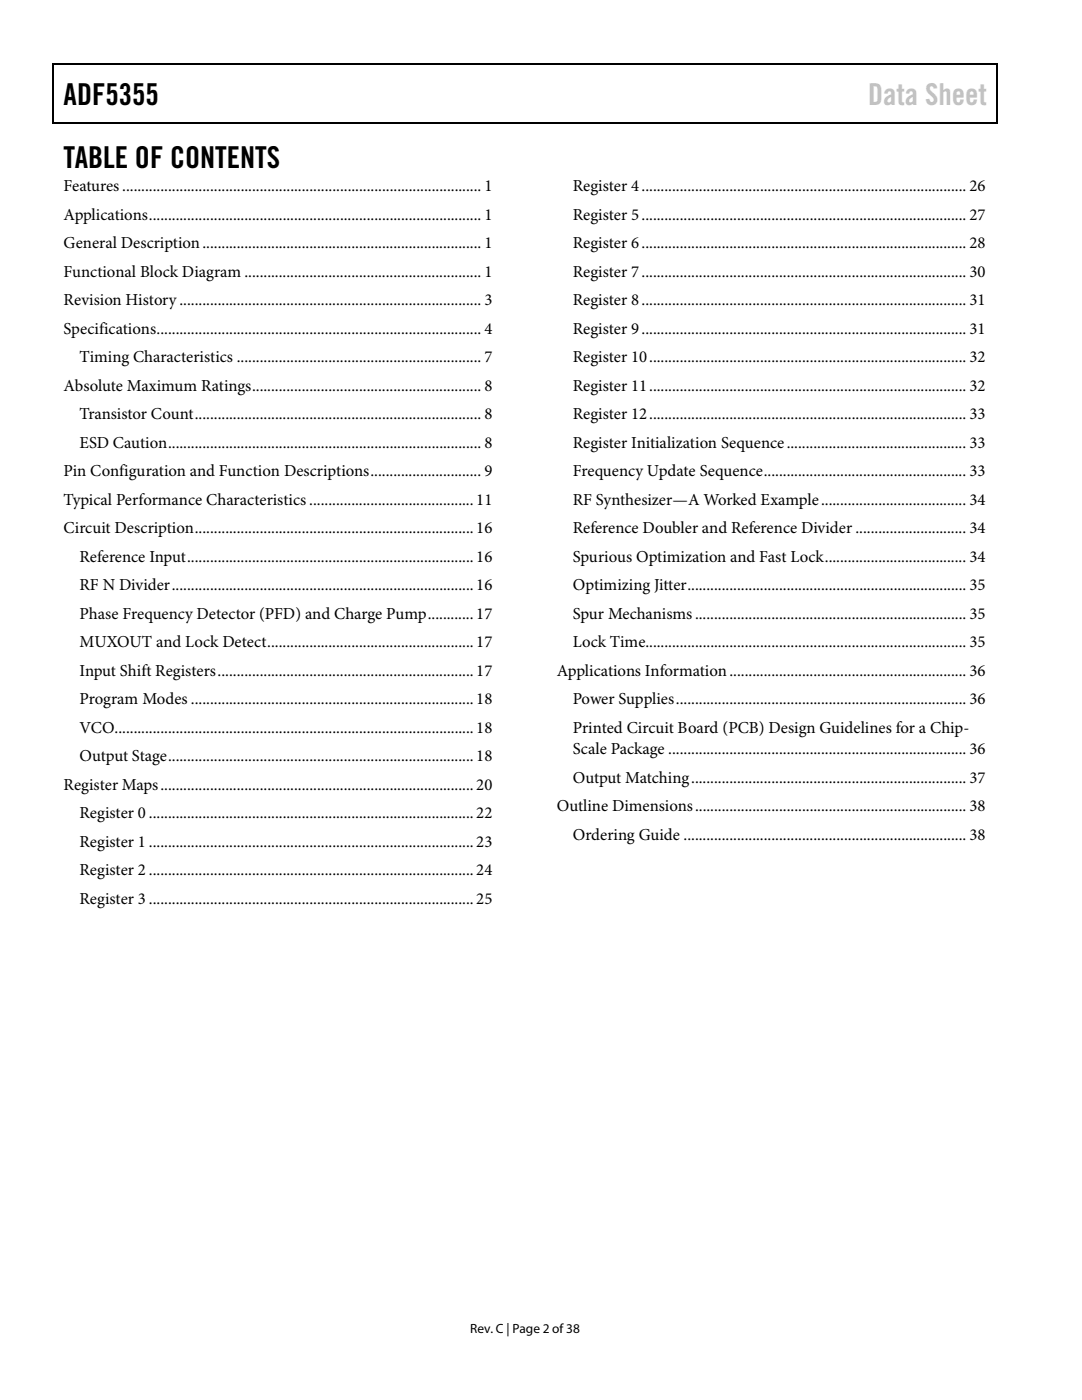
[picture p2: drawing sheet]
<svg xmlns="http://www.w3.org/2000/svg" width="216mm" height="279mm" viewBox="0 0 216 279" stroke-linecap="round" stroke-linejoin="round" font-family="sans-serif">
<defs><g id="words">
<g font-size="6">
<text x="12.7" y="20.9">ADF5355</text>
<text x="12.7" y="33.6">TABLE OF CONTENTS</text>
</g>
<text font-size="6" fill="#c1c1c1" x="173.2" y="20.9">Data Sheet</text>
<g font-size="3.3">
<text x="12.7" y="38.1">Features.............................................................................................. 1</text>
<text x="114.3" y="38.1">Register 4..................................................................................... 26</text>
<text x="12.7" y="43.8">Applications....................................................................................... 1</text>
<text x="114.3" y="43.8">Register 5..................................................................................... 27</text>
<text x="12.7" y="49.5">General Description......................................................................... 1</text>
<text x="114.3" y="49.5">Register 6..................................................................................... 28</text>
<text x="12.7" y="55.2">Functional Block Diagram .............................................................. 1</text>
<text x="114.3" y="55.2">Register 7..................................................................................... 30</text>
<text x="12.7" y="60.9">Revision History............................................................................... 3</text>
<text x="114.3" y="60.9">Register 8..................................................................................... 31</text>
<text x="12.7" y="66.6">Specifications..................................................................................... 4</text>
<text x="114.3" y="66.6">Register 9..................................................................................... 31</text>
<text x="12.7" y="78">Absolute Maximum Ratings............................................................ 8</text>
<text x="15.9" y="72.3">Timing Characteristics ................................................................ 7</text>
<text x="114.3" y="72.3">Register 10................................................................................... 32</text>
<text x="114.3" y="78">Register 11................................................................................... 32</text>
<text x="15.9" y="83.7">Transistor Count........................................................................... 8</text>
<text x="114.3" y="83.7">Register 12................................................................................... 33</text>
<text x="15.9" y="89.4">ESD Caution.................................................................................. 8</text>
<text x="114.3" y="89.4">Register Initialization Sequence............................................... 33</text>
<text x="12.7" y="95">Pin Configuration and Function Descriptions............................. 9</text>
<text x="114.3" y="95">Frequency Update Sequence..................................................... 33</text>
<text x="12.7" y="100.8">Typical Performance Characteristics ...........................................11</text>
<text x="114.3" y="100.8">RF Synthesizer—A Worked Example...................................... 34</text>
<text x="12.7" y="106.4">Circuit Description.........................................................................16</text>
<text x="114.3" y="106.4">Reference Doubler and Reference Divider ............................. 34</text>
<text x="15.9" y="112.1">Reference Input...........................................................................16</text>
<text x="114.3" y="112.1">Spurious Optimization and Fast Lock..................................... 34</text>
<text x="15.9" y="117.8">RF N Divider...............................................................................16</text>
<text x="114.3" y="117.8">Optimizing Jitter......................................................................... 35</text>
<text x="15.9" y="123.5">Phase Frequency Detector (PFD) and Charge Pump............17</text>
<text x="114.3" y="123.5">Spur Mechanisms....................................................................... 35</text>
<text x="15.9" y="129.2">MUXOUT and Lock Detect......................................................17</text>
<text x="114.3" y="129.2">Lock Time.................................................................................... 35</text>
<text x="15.9" y="134.9">Input Shift Registers...................................................................17</text>
<text x="111.1" y="134.9">Applications Information.............................................................. 36</text>
<text x="15.9" y="140.6">Program Modes ..........................................................................18</text>
<text x="114.3" y="140.6">Power Supplies............................................................................ 36</text>
<text x="15.9" y="146.3">VCO..............................................................................................18</text>
<text x="114.3" y="146.3">Printed Circuit Board (PCB) Design Guidelines for a Chip-</text>
<text x="15.9" y="151.9">Output Stage................................................................................18</text>
<text x="114.3" y="150.5">Scale Package .............................................................................. 36</text>
<text x="12.7" y="157.6">Register Maps..................................................................................20</text>
<text x="111.1" y="161.9">Outline Dimensions....................................................................... 38</text>
<text x="114.3" y="156.3">Output Matching........................................................................ 37</text>
<text x="15.9" y="163.3">Register 0 .....................................................................................22</text>
<text x="114.3" y="167.6">Ordering Guide .......................................................................... 38</text>
<text x="15.9" y="169">Register 1 .....................................................................................23</text>
<text x="15.9" y="174.7">Register 2 .....................................................................................24</text>
<text x="15.9" y="180.4">Register 3 .....................................................................................25</text>
</g>
<text font-size="2.7" x="93.8" y="266">Rev. C | Page 2 of38</text>
</g></defs>
<path d="M10.5 12.7h.3v1h-.3zM10.5 12.7h.3v.3h-.3zM133.3 12.7h.3v.3h-.3zM198.8 12.7h.2v1h-.2zM198.8 12.7h.2v.3h-.2zM10.5 24.4h.3v.2h-.3zM133.1 24.4h.2v.2h-.2zM198.8 24.4h.2v.2h-.2z" fill="#000"/>
<path d="M10.7 13.7v10.7M10.8 12.8h122.5M133.6 12.8h65.2M198.9 13.7v10.7M10.8 24.5h188" fill="none" stroke="#000" stroke-width=".25"/>
<use href="#words"/>
</svg>
